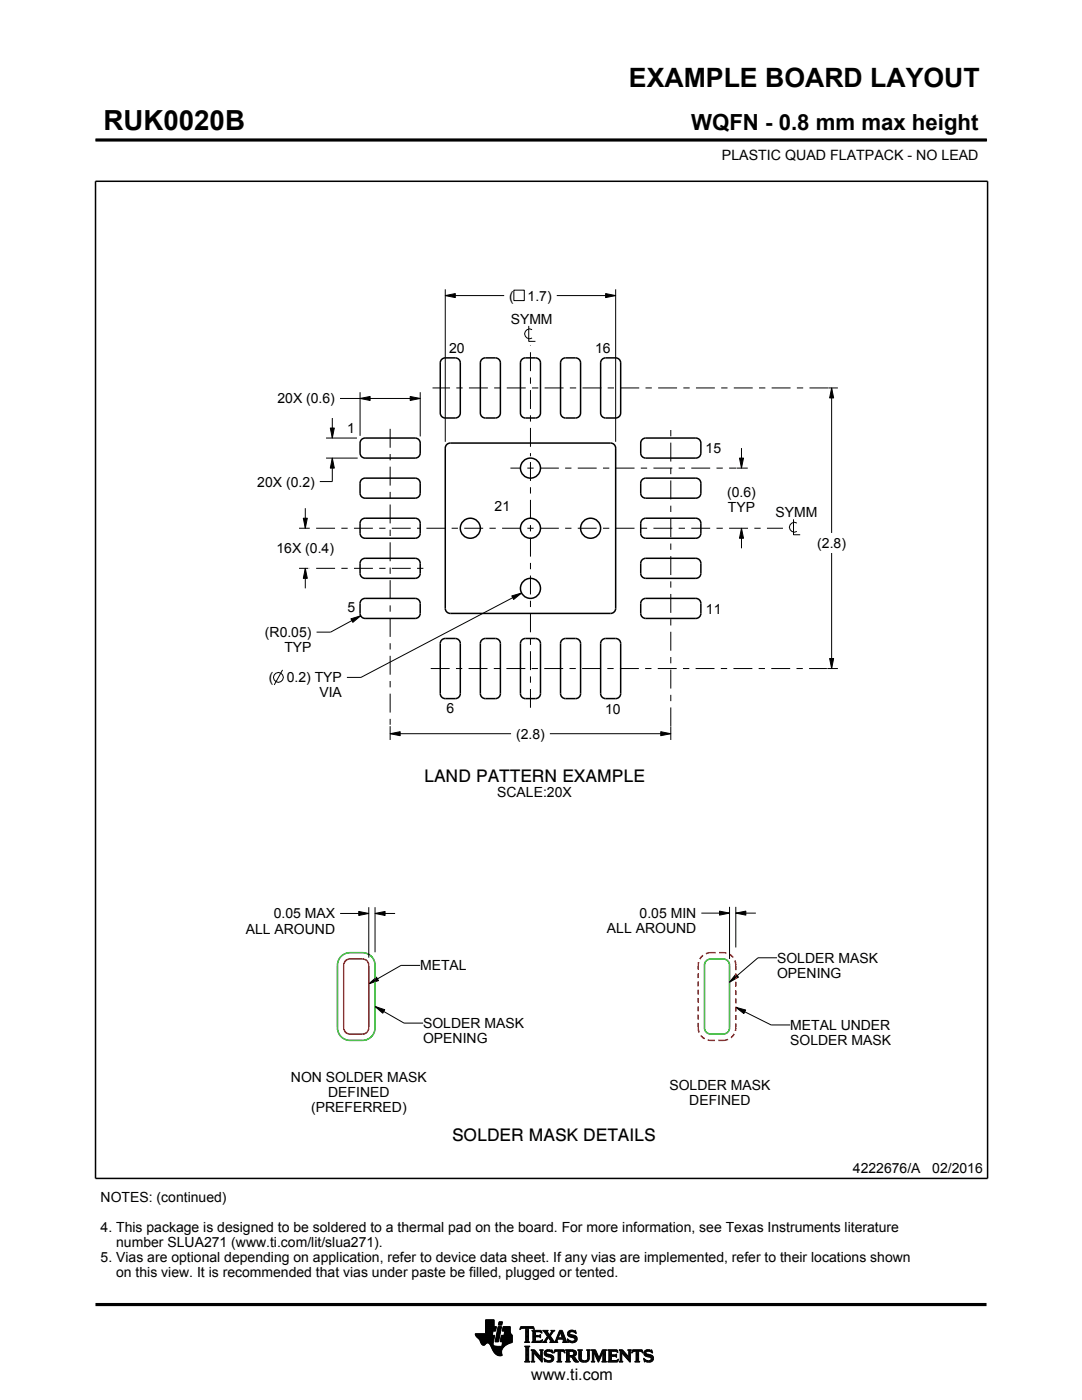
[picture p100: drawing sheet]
<svg xmlns="http://www.w3.org/2000/svg" width="216mm" height="279mm" viewBox="0 0 216 279" stroke-linecap="round" stroke-linejoin="round" font-family="sans-serif">
<defs><g id="words">
<text font-size="5.5" x="20.6" y="26">RUK0020B</text>
<text font-size="5.3" x="125.5" y="17.4">EXAMPLE BOARD LAYOUT</text>
<text font-size="4.4" x="137.9" y="26">WQFN - 0.8 mm max height</text>
<g font-size="3.5">
<text x="84.6" y="156">LAND PATTERN EXAMPLE</text>
<text x="90.2" y="227.6">SOLDER MASK DETAILS</text>
</g>
<text font-size="3.2" x="106" y="275.3">www.ti.com</text>
<g font-size="2.8">
<text x="144.1" y="32">PLASTIC QUAD FLATPACK - NO LEAD</text>
<text x="101.6" y="60">(</text>
<text x="105.3" y="60">1.7)</text>
<text x="101.9" y="64.6">SYMM</text>
<text x="89.6" y="70.4">20</text>
<text x="118.8" y="70.4">16</text>
<text x="55.4" y="80.5">20X (0.6)</text>
<text x="69.2" y="86.3">1</text>
<text x="140.8" y="90.5">15</text>
<text x="51.3" y="97.1">20X (0.2)</text>
<text x="98.7" y="101.9">21</text>
<text x="145.1" y="99.1">(0.6)</text>
<text x="145.2" y="102.1">TYP</text>
<text x="154.7" y="103.2">SYMM</text>
<text x="55.2" y="110.4">16X (0.4)</text>
<text x="163.1" y="109.4">(2.8)</text>
<text x="69.3" y="122.2">5</text>
<text x="140.9" y="122.5">11</text>
<text x="52.9" y="127.2">(R0.05)</text>
<text x="56.7" y="130.2">TYP</text>
<text x="53.6" y="136.2">(</text>
<text x="57.2" y="136.2">0.2) TYP</text>
<text x="63.7" y="139.2">VIA</text>
<text x="89.1" y="142.4">6</text>
<text x="120.7" y="142.4">10</text>
<text x="103" y="147.4">(2.8)</text>
<text x="99.2" y="159.1">SCALE:20X</text>
<text x="54.6" y="183.3">0.05 MAX</text>
<text x="127.6" y="183.2">0.05 MIN</text>
<text x="49" y="186.3">ALL AROUND</text>
<text x="121.1" y="186.2">ALL AROUND</text>
<text x="83.8" y="193.7">METAL</text>
<text x="155" y="192.1">SOLDER MASK</text>
<text x="155" y="195.1">OPENING</text>
<text x="84.4" y="205.2">SOLDER MASK</text>
<text x="84.4" y="208.2">OPENING</text>
<text x="157.7" y="205.6">METAL UNDER</text>
<text x="157.7" y="208.6">SOLDER MASK</text>
<text x="58" y="215.9">NON SOLDER MASK</text>
<text x="62.1" y="221.9">(PREFERRED)</text>
<text x="65.5" y="218.9">DEFINED</text>
<text x="133.6" y="217.5">SOLDER MASK</text>
<text x="137.5" y="220.5">DEFINED</text>
<text x="20.1" y="239.9">NOTES: (continued)</text>
<text x="170.2" y="234.2">4222676/A</text>
<text x="186" y="234.2">02/2016</text>
<text x="20.1" y="245.9">4. This package is designed to be soldered to a thermal pad on the board. For more information, see Texas Instruments literature</text>
<text x="20.1" y="251.9">5. Vias are optional depending on application, refer to device data sheet. If any vias are implemented, refer to their locations shown</text>
<text x="23.2" y="248.9">number SLUA271 (www.ti.com/lit/slua271).</text>
<text x="23.2" y="254.9">on this view. It is recommended that vias under paste be filled, plugged or tented.</text>
</g>
</g></defs>
<g fill="#000">
<path d="M88.8 59l2-.4v.8zM120.8 58.6l2 .4-2 .4zM71.8 79.5l2-.4v.8zM81.8 79.1l2 .4-2 .4zM165.9 77.4l.4 2h-.8zM65.9 85.4h.8l-.4 2zM66.3 91.4l.4 2h-.8zM147.6 91.4h.8l-.4 2zM60.5 103.4h.8l-.4 2zM60.9 113.4l.4 2h-.8zM102.1 118.9l2-.5-1.6 1.2zM148 105.4l.4 2h-.8z"/>
<path d="M70 123.5l2-.6-1.6 1.3zM165.5 131.4h.8l-.4 2zM77.8 146.4l2-.4v.8zM131.8 146l2 .4-2 .4zM71.6 181.9l2 .4-2 .4zM73.6 196.4l1.5-1.4 .4 .7zM74.8 182.3l2-.4v.8zM143.6 181.8l2 .4-2 .4zM146.8 194.4l.6 .6-1.8 1zM146.8 182.2l2-.4v.8zM74.8 200.9l2 .6-.4 .7zM146.8 201l2 .6-.4 .7z"/>
</g>
<g fill="none" stroke="#000" stroke-width=".2">
<path d="M19.1 27.9h177.7M196.8 27.7v.5M88.8 59l2-.4v.8zM88.8 57.7v30.5M88.8 59h11.8M102.5 57.9h2.1v2.1h-2.1zM111.1 59h11.7M120.8 58.6l2 .4-2 .4zM122.8 57.7v30.5M67.8 79.5h16M71.8 79.5l2-.4v.8zM71.8 78.3v8.7"/>
<path d="M81.8 79.1l2 .4-2 .4zM83.8 78.3v8.8M105.5 65v3.1h1.3M106.2 65.8a.98 .98 0 0 0-1.5 .8 .98 .98 0 0 0 1.5 .9M165.3 77.4h1.9M165.9 77.4l.4 2h-.8zM165.9 77.4v29M65.1 87.4h6.1M65.1 91.4h6.3M65.9 85.4h.8l-.4 2zM66.3 91.4l.4 2h-.8zM66.3 83.4v4"/>
<path d="M66.3 91.4v4.7h-2.5M147 93.4h2.2M147.6 91.4h.8l-.4 2zM148 89.4v4M59.7 113.4h1.8M59.7 105.4h2.1M60.5 103.4h.8l-.4 2zM60.9 113.4l.4 2h-.8zM60.9 101.4v4M60.9 113.4v4M102.1 118.9l2-.5-1.6 1.2zM104.1 118.4l-32.1 16.8h-2.8"/>
<path d="M148 105.4l.4 2h-.8zM148 105.4v4M158.3 103.6v3.1h1.4M159 104.4a.98 .98 0 0 0-1.5 .8 .98 .98 0 0 0 1.5 .9M165.9 110.4v23M56.4 133.7l-1.7 3M70 123.5l2-.6-1.6 1.3zM72 122.9l-6 3.3h-2.8M165.1 133.4h2.1M165.5 131.4h.8l-.4 2zM77.8 146.4l2-.4v.8zM77.8 146.4h24.2"/>
<path d="M77.8 144.9v2.8M109.7 146.4h24.1M131.8 146l2 .4-2 .4zM133.8 145v2.7M67.9 182.3h5.7M71.6 181.9l2 .4-2 .4zM73.6 196.4l1.5-1.4 .4 .7zM73.6 181.1v10M74.8 182.3l2-.4v.8zM74.8 181.1v8.9M74.8 182.3h4M83.8 192.7h-3.8l-6.4 3.7"/>
<path d="M139.9 182.2h5.7M143.6 181.8l2 .4-2 .4zM145.6 181v10.4M146.8 182.2l2-.4v.8zM146.8 181v8.1M146.8 182.2h4M146.8 194.4l.6 .6-1.8 1zM155 191.1h-3.8l-5.6 4.9M74.8 200.9l2 .6-.4 .7zM74.8 200.9l5.8 3.3h3.8M146.8 201l2 .6-.4 .7zM146.8 201l7.1 3.6h3.8"/>
<path d="M94.8 266.2h3.5M94.8 266.3h3.5M94.9 266.4h3.3M94.9 266.5h3.8l-.2 1.2M94.9 266.5h3.8M95 266.6h3.7M95 266.7h3.7M95.1 266.8h3.6M95.2 266.9h3.4M95.3 267h3.3M95.4 267.1h3.2M95.5 267.2h3.1"/>
<path d="M95.6 267.3h3M95.7 267.4h2.8M95.7 267.5h2.8M95.7 267.5l.4 .7 .3 .3 .3-.1 .5-.4 .4 .1 .8 1.5M95.8 267.6h2.7M95.8 267.7h2.7M95.9 267.8h2.6M95.9 267.9h2.5M95.9 268h2.5M96 268h1.1M96 268.1h1M96.1 268.2h.8"/>
<path d="M96.1 268.3h.7M96.2 268.4h.6M96.3 268.4h.4M96.9 266.1h1.4M96.9 266h1.4M96.9 265.9h1.4M96.9 265.8h1.5M96.9 265.7h1.5M96.9 264.7l2.2 .1-.2 .9h-.5l-.2 .8M96.9 265.6h2M96.9 265.5h2M96.9 265.4h2"/>
<path d="M96.9 265.3h2.1M96.9 265.2h2.1M96.9 265.1h2.1M96.9 265h2.1M96.9 264.9h2.1M96.9 264.8h2.2M96.9 264.6h1.7M96.9 264.5h1.7M96.9 264.4h1.7M96.9 264.3h1.7M96.9 264.2h1.7M96.9 264.1h1.7"/>
<path d="M96.9 264h1.7M96.9 263.9h1.7M96.9 263.8h1.7M96.9 263.7h1.7M96.9 263.6h1.7M96.9 263.5h1.7M96.9 263.4h1.7M97.5 268h.9M97.6 268.1h.8M97.7 268.2h.7M97.7 268.3h.7M97.8 268.4h.6"/>
<path d="M97.9 268.5h.6M97.9 268.6h.7M98 268.7h1.1M98 268.8h2.6M98 268.8h2.5M98.1 268.9h2.3M98.1 269h2.3M98.1 269.1h2.2M98.2 269.2h2.1M98.2 269.2h2M98.2 269.3h2M98.3 269.4h1.9"/>
<path d="M98.3 269.5h1.8M98.4 269.6h1.7M98.4 269.6l.6 .7 .6 .3 .6-.1-.1-.7M98.4 268v.4l.3 .2 2 .1M98.5 269.7h1.6M98.5 267.7l-.1 .3M98.5 269.8h1.6M98.6 269.9h1.5M98.6 264.8v-1.4h-1.7v2.8h-2.1l.2 .5 .7 .8M98.6 270h1.5M98.7 270h1.4M98.8 270.1h1.3"/>
<path d="M98.8 267.7h.7M98.8 267.6h.7M98.8 267.5h.7M98.9 270.2h1.2M98.9 267.4h.7M98.9 267.3h.7M98.9 267.2h.7M98.9 267.1h.7M98.9 267h.7M98.9 270.3h1.3M99 266.9h.6M99 266.9h.7"/>
<path d="M99 266.8h.7M99 266.7h.7M99 266.6h.7M99 266.5h.7M99.1 270.4h1.1M99.1 266.4h.7M99.1 266.3h.7M99.1 266.2h.7M99.1 266.1h.7M99.1 266h.7M99.2 265.9h.7M99.2 265.8h.7"/>
<path d="M99.2 270.4h1M99.2 265.7h.7M99.2 265.6h.7M99.2 265.5h.7M99.3 265.4h.6M99.3 265.4h.7M99.3 265.3h.7M99.3 265.2h.7M99.3 265.1h.7M99.3 265h.7M99.4 270.5h.8M99.4 264.9h.7"/>
<path d="M99.4 264.8h.7M99.4 264.8h.7l-.6 3h-.7zM99.5 264.4h.6M99.5 264.3h.7M99.5 264.2h.7M99.5 264.1h.7M99.5 264h.7M99.5 263.9h.7M99.6 263.8h.7M99.6 263.8h.7l-.2 .7h-.7zM99.8 270.6h.1M99.8 267.7h2.4"/>
<path d="M99.8 267.6h2.4M99.8 267.5h2.4M99.9 267.4h2.3M99.9 267.3h2.3M99.9 267.2h2.3M99.9 267.1h2.3M99.9 267h2.3M99.9 266.9h2.3M100 266.9h2.2M100 266.8h2.2M100 266.7h2.2M100 266.6h2.2"/>
<path d="M100 266.5h2.2M100.1 268.6h.7M100.2 268.5h.7M100.2 268.4h.8M100.2 268.4h.9M100.2 268.3h1M100.2 268.2h1.2M100.2 265.6h1.6M100.2 268.1h1.4M100.2 265.5h1.6M100.2 268h1.6M100.3 265.4h1.5"/>
<path d="M100.3 268h1.7M100.3 267.9h1.9M100.3 265.3h1.5M100.3 267.8h1.9M100.3 265.2h1.5M100.3 265.1h1.5M100.3 265h1.5M100.4 264.9h1.4M100.4 264.8h1.4M100.6 266.5l.1-.8h-.5l.2-.9h1.4l.1 1.1 .3 .6v1.4l-1.3 .6M100.6 266.4h1.5M100.6 266.3h1.4"/>
<path d="M100.6 266.2h1.4M100.6 266.1h1.3M100.7 266h1.2M100.7 265.9h1.2M100.7 265.8h1.1M100.7 265.7h1.1M100.9 268.5l-.6 .6-.2 .7M102.2 266.5h-2.2l-.2 1.1 .1 .2h.4l-.2 .9M103.7 265.3h.1M103.8 265.2h.2M103.8 265h2.8M103.8 264.9h2.7"/>
<path d="M103.9 264.8h2.6M104.7 267.8h1M104.7 271.8h1.1M104.7 268.7h1M104.8 267.7h.7M104.8 271.7h.8M104.9 265.2h.6M104.9 268.9h.6M104.9 267.6h.6M104.9 267.5v-2.3l-.7-.1-.4 .3 .1-.6h2.6l.1 .6-.4-.3-.7 .1v2.3M104.9 267.5l-.2 .3M104.9 267.5h.6"/>
<path d="M104.9 267.4h.6M104.9 267.3h.6M104.9 267.2h.6M104.9 267.1h.6M104.9 267h.6M104.9 266.8h.6M104.9 266.7h.6M104.9 266.6h.6M104.9 266.5h.6M104.9 266.4h.6M104.9 266.3h.6M104.9 266.2h.6"/>
<path d="M104.9 266.1h.6M104.9 265.9h.6M104.9 265.8h.6M104.9 265.7h.6M104.9 265.6h.6M104.9 265.5h.6M104.9 265.4h.6M104.9 265.3h.6M104.9 271.5h.6M104.9 269h.6M104.9 271.4h.6M104.9 271.4v-2.4l-.2-.4h1.1l-.3 .4v2.4"/>
<path d="M104.9 271.4l-.2 .4h1.1l-.3-.4M104.9 271.3h.6M104.9 271.2h.6M104.9 271.1h.6M104.9 271h.6M104.9 270.9h.6M104.9 270.8h.6M104.9 270.6h.6M104.9 270.5h.6M104.9 270.4h.6M104.9 270.3h.6M104.9 270.2h.6"/>
<path d="M104.9 270.1h.6M104.9 270h.6M104.9 269.9h.6M104.9 269.8h.6M104.9 269.6h.6M104.9 269.5h.6M104.9 269.4h.6M104.9 269.3h.6M104.9 269.2h.6M104.9 269.1h.6M105.5 267.5l.2 .3M105.7 267.8h-1"/>
<path d="M105.9 271.8h.8M105.9 269.4h.8M106.1 269.5h.7M106.1 267.8h2M106.1 271.7h.5M106.2 269.6h.7M106.2 271.5h.3M106.2 265.6h1.8M106.2 269.8h.8M106.2 271.4h.3M106.2 269.8l-.3-.4h.8l1.2 1.4M106.2 271.4l-.3 .4h.8l-.2-.4"/>
<path d="M106.2 271.3h.3M106.2 271.2h.3M106.2 271.1h.3M106.2 271h.3M106.2 270.9h.3M106.2 270.8h.3M106.2 270.6h.3M106.2 270.5h.3M106.2 270.4h.3M106.2 270.3h.3M106.2 270.2h.3M106.2 270.1h.3"/>
<path d="M106.2 270h1M106.2 269.9h.9M106.2 269.8v1.6M106.3 267.7h1.8M106.3 265.7h1.8M106.3 267.6h.6M106.3 265.8h.6M106.3 267.5l-.2 .3M106.3 267.5h.5M106.3 267.4h.5M106.3 267.3h.5M106.3 267.2h.5"/>
<path d="M106.3 267.1h.5M106.3 267h.5M106.3 266.8h.5M106.3 266.7h1.6M106.3 266.6h1.6M106.3 266.5h.5M106.3 266.4h.5M106.3 266.3h.5M106.3 266.2h.5M106.3 266.1h.5M106.3 265.9h.5M106.4 265.2h.2"/>
<path d="M106.5 270h.1M106.5 270v1.4M106.5 265.3h.1M106.6 270.1h.7M106.7 270.2h.7M106.8 270.3h.7M106.8 265.9l.1-.1h.7l.6 .2-.2-.5h-1.9l.2 .3v1.7M106.8 265.9v.6h.8l.3-.2v.7l-.3-.2h-.8l.1 .8h.9l.5-.2M106.9 270.4h.7M107 270.5h.7M107.1 270.6h.7M107.2 270.8h1"/>
<path d="M107.3 270.9h.9M107.4 271h.8M107.5 271.1h.7M107.6 271.2h.6M107.6 266.5h.3M107.7 271.3h.5M107.7 269.4h.7M107.7 266.8h.2M107.7 267.6h.5M107.8 266.4h.1M107.8 271.4h.4M107.8 267h.1"/>
<path d="M107.8 265.8h.3M107.8 269.5h.5M107.9 271.5h.3M107.9 269.6h.3M107.9 269.8h.3M107.9 270.6h.3M107.9 270.5h.3M107.9 270.4h.3M107.9 270.3h.3M107.9 270.2h.3M107.9 270.1h.3M107.9 270h.3"/>
<path d="M107.9 269.9h.3M107.9 269.8v1M108 271.7h.2M108 265.9h.1M108 267.5h.2M108.1 271.8h.1M108.1 266.1h.1M108.2 267.4h.1M108.2 269.8l.2-.4h-.7l.2 .4M108.2 269.8v2.1l-1.7-1.9M108.2 267.8h.9M108.3 267.4l-.2 .5-2-.1"/>
<path d="M108.3 265.6h1M108.5 267.7h.5M108.5 271.1l.2 .7 .2-.1 .6 .2 .7-.2 .3-.6M108.5 271.1h.1M108.5 265.7h.7M108.5 271.2h.2M108.6 271.3h.2M108.6 270.1l.2 .5 1.1 .3 .1 .3-.1 .3h-.5l-.9-.4M108.6 270.1h.4M108.6 270h.4M108.6 270.2h.6M108.6 267.6h.4"/>
<path d="M108.6 271.4h.4M108.6 269.9h.4M108.6 270.3h1M108.6 265.8h.7M108.6 271.5h.8M108.6 269.8h.5M108.7 271.7h1.5M108.7 270.4h1.3M108.7 267.5h.3M108.7 271.8h.1M108.7 265.9h.6M108.7 269.6h1.5"/>
<path d="M108.8 267.4h.3M108.8 270.5h1.5M108.8 266.1h.6M108.8 269.5h1.4M108.8 267.3h.4M108.9 266.2h.6M108.9 267.2h.4M108.9 266.3h.6M108.9 270.6h1.5M109 267.1h.3M109 270l.2 .2 1.1 .3 .2 .6M109 270l.1-.3h.4l.8 .3-.1-.6-.2 .1-.6-.1-.6 .2-.2 .5"/>
<path d="M109 266.4h1M109.1 271.8h.9M109.1 269.4h.7M109.1 267h.9M109.1 266.5h.8M109.1 267.8h-.9M109.2 266.8h.8M109.2 266.6h.6M109.2 266.7h.7M109.2 266.7l-.6 1-.4 .1M109.3 270.8h1.1M109.5 267.1h.6"/>
<path d="M109.6 267.2h.6M109.7 271.5h.7M109.7 267.3h.6M109.7 267.8l.2-.1-.5-.8-.4 .8 .1 .1M109.7 267.8h1.6M109.7 266.3h.4M109.7 267.4h.6M109.8 270.9h.7M109.8 266.2h.3M109.8 266.6l.9 1.2 1-2.3h.5l.8 2.1 .3 .2M109.8 267.5h.6M109.9 266.1h.3"/>
<path d="M109.9 269.8h.4M109.9 267.6h.6M109.9 267.7h.7M109.9 271.4h.5M109.9 265.9h.4M110 271h.5M110 265.6h.7M110 265.9l.1-.2-.2-.2h.8l-.9 1.1M110 265.9l-.4 .5-.4-.6 .2-.3h-1.1l.9 1.2M110 271.3h.5M110 265.8h.4M110 271.1h.5"/>
<path d="M110 271.2h.5M110.1 269.4h.1M110.1 265.7h.4M110.1 269.9h.2M110.2 270h.1M110.5 270h.1M110.5 269.9h.2M110.5 269.8h.3M110.6 269.6h2.1M110.6 269.5h2M110.6 269.4h2M110.7 267.7h.5"/>
<path d="M110.8 267.6h.4M110.9 267.5h.3M110.9 267.4h.3M111 267.3h.3M111 267.2h1.8M111 267.1h1.8M111.1 267h.3M111.1 271.8h1M111.1 266.8h.4M111.2 266.7h.3M111.2 267.5v.3h.1M111.2 267.5l.1-.2h1l.1 .2"/>
<path d="M111.2 266.6h.3M111.3 266.5h.3M111.3 271.7h.6M111.3 266.4h.3M111.3 271.5h.6M111.3 267.8h-1.6M111.3 269.8h.6M111.4 266.3h.3M111.4 271.4h.5M111.4 270.1h.5M111.4 270h.5M111.4 269.9h.5"/>
<path d="M111.4 270.5h.5M111.4 270.4h.5M111.4 270.3h.5M111.4 270.2h.5M111.4 271.1h.5M111.4 271h.5M111.4 270.9h.5M111.4 270.8h.5M111.4 270.6h.5M111.4 271.4l-.1-1.7h-.4l-.4 .4 .2-.7h1.9l.1 .7-.4-.4h-.4v1.7M111.4 271.4l-.3 .4h1l-.2-.4M111.4 271.3h.5"/>
<path d="M111.4 271.2h.5M111.4 266.2h.3M111.4 266.1h.4M111.5 265.9h.9M111.5 265.8h.8M111.6 265.7h.7M111.6 265.6h.6M111.8 265.9l.4 1.1h-.8zM111.9 266.1h.5M111.9 266.2h.5M111.9 266.3h.6M112 266.4h.5"/>
<path d="M112 266.5h.6M112.1 266.6h.5M112.1 266.7h.6M112.1 266.8h.6M112.2 267h.5M112.2 267.8h1.1M112.3 267.3h.6M112.3 267.4h.6M112.4 267.5h.6M112.4 267.5v.3h-.2M112.4 269.8h.3M112.4 267.6h.6"/>
<path d="M112.4 267.7h.7M112.6 269.9h.1M112.6 270h.2M112.8 271.8h1M112.8 269.4h1.6M113 269.5h1.7M113 271.7h.7M113 269.6h1.9M113 271.5h.6M113 269.8h.6M113 271.4h.6M113 271.4l-.2 .4h1l-.2-.4"/>
<path d="M113 271.3h.6M113 271.2h.6M113 271.1h.6M113 271h.6M113 270.9h.6M113 270.8h1.5M113 270.6h1.6M113 270.5h1.8M113 270.4h.6M113 270.3h.6M113 270.2h.6M113 270.1h.6"/>
<path d="M113 270h.6M113 269.9h.6M113 269.8v1.6M113 269.8l-.2-.4h1.5l.6 .2 .1 .5M113.2 267.3h.2M113.2 267.4h.3M113.2 266.2l.3 .5 1 .3 .2 .3M113.2 266.2h.5M113.2 266.3h.6M113.2 266.1h.5M113.3 267.5h.3M113.3 267.8h-1.1"/>
<path d="M113.3 266.4h.9M113.3 265.9h.4M113.3 267.6h.6M113.3 266.5h1.3M113.3 267.7h1.6M113.3 265.8h.5M113.3 267.8h.2M113.4 266.6h1.5M113.4 265.7h1.5M113.5 266.7h1.5M113.5 265.6h1.4M113.6 269.9l.1-.2h.5l.3 .4"/>
<path d="M113.6 269.9v.6M113.7 267.8h1.1M113.8 266.8h1.3M113.8 265.5h.6M114 268h.4M114.1 270.9h.6M114.2 271h.6M114.2 271.1h.7M114.3 271.2h.6M114.3 267h.8M114.3 269.8h.7M114.3 270.4h.6"/>
<path d="M114.4 271.3h.6M114.4 271.3l.4 .5h.7M114.4 271.3l-.3-.4-.5-.1v.6M114.4 270.7l1.1 1.1M114.4 270.7h.1M114.4 271.4h.7M114.4 269.9h.6M114.4 270.3h.6M114.5 267.6h.5M114.5 270.2h.5M114.5 270h.5M114.5 265.8h.4"/>
<path d="M114.5 270.1h.5M114.5 270.1l-.2 .3-.3 .1M114.5 271.5h.7M114.6 271.7h.7M114.6 267.1h.6M114.6 267.5h.5M114.7 267.2h.5M114.7 267.4h.5M114.7 265.9h.3M114.7 267.3h.5M114.7 271.8h.8M114.8 266.1h.2"/>
<path d="M114.9 266.2h.1M114.9 266.2l-.7-.4h-.4l-.1 .2 .1 .3 1.1 .4 .3 .5M114.9 266.2l-.1-.7-.2 .1-.5-.1-.6 .2-.3 .5M115 270.1l-.1 .4-.5 .2M115.2 267.2l-.3 .6-.7 .2-.6-.2-.2 .1-.2-.7 .9 .5 .4-.1 .2-.3M115.3 269.4h.9M115.4 269.5h.7M115.5 269.6h.5M115.5 269.8h.5M115.5 269.8v1.4l.4 .5 .6 .2 .6-.1 .4-.3 .1-.5M115.5 271h.5M115.5 270.9h.5"/>
<path d="M115.5 270.8h.5M115.5 270.6h.5M115.5 270.5h.5M115.5 270.4h.5M115.5 270.3h.5M115.5 270.2h.5M115.5 270.1h.5M115.5 270h.5M115.5 269.9h.5M115.5 271.1h.5M115.5 271.2h.5M115.5 271.3h.6"/>
<path d="M115.6 271.4h.6M115.7 271.5h.8M115.8 271.7h1.5M116 271l.2 .4 .5 .2 .4-.2 .2-.4M116 269.8l.2-.4h-.9l.2 .4M116 269.8v1.2M116 271.8h1.1M116.8 271.5h.6M117 269.4h.8M117.1 271.4h.4M117.2 269.5h.5M117.2 271.3h.4"/>
<path d="M117.2 269.6h.4M117.2 271.2h.4M117.2 271.1h.4M117.3 269.8h.3M117.3 271h.3M117.3 270.9h.3M117.3 270.8h.3M117.3 270.6h.3M117.3 270.5h.3M117.3 270.4h.3M117.3 270.3h.3M117.3 270.2h.3"/>
<path d="M117.3 270.1h.3M117.3 270h.3M117.3 269.9h.3M117.6 269.8l.2-.4h-.8l.2 .3 .1 1.3M117.6 269.8v1.2M118 271.8h.7M118 269.4h.8M118.1 269.5h.8M118.1 271.7h.5M118.2 269.6h.7M118.2 271.5h.3M118.2 269.8h.8"/>
<path d="M118.2 271.4h.3M118.2 271.4l-.2 .4h.7l-.2-.4M118.2 271.3h.3M118.2 271.2h.3M118.2 271.1h.3M118.2 271h.3M118.2 270.9h.3M118.2 270.8h.3M118.2 270.6h.3M118.2 270.5h.3M118.2 270.4h.3M118.2 270.3h.3"/>
<path d="M118.2 270.2h.3M118.2 270.1h.3M118.2 270h.9M118.2 269.9h.8M118.2 269.8v1.6M118.6 270.1h.5M118.6 270.2h.6M118.7 270.3h.5M118.7 270.4h.6M118.8 270.5h.5M118.8 270.6h.6M118.9 270.8h.5"/>
<path d="M118.9 270.9h.6M119 271h.8M119 271.1h.8M119.1 271.2h.6M119.1 271.3h.6M119.2 271.4h.4M119.2 271.5h.4M119.3 271.7h.2M119.3 271.8h.2M119.6 270.9h.3M119.6 270.8h.3M119.7 270.6h.3"/>
<path d="M119.7 270.5h.3M119.8 270.4h.3M119.8 270.3h.3M119.9 270.2h.3M119.9 270.1h.3M120 270h.8M120 269.9h.8M120 269.8h.8M120.1 271.8h1M120.1 269.6h.7M120.1 269.5h.8M120.2 269.4h.9"/>
<path d="M120.2 271.7h.7M120.3 271.5h.5M120.3 271.4h.5M120.3 271.4l-.2 .4h1l-.3-.4M120.3 271.4v-1.5l-.9 2-.9-2v1.5M120.3 271.3h.5M120.3 271.2h.5M120.3 271.1h.5M120.3 271h.5M120.3 270.9h.5M120.3 270.8h.5M120.3 270.6h.5"/>
<path d="M120.3 270.5h.5M120.3 270.4h.5M120.3 270.3h.5M120.3 270.2h.5M120.3 270.1h.5M120.8 269.8l.3-.4h-.9l-.7 1.6-.7-1.6h-.8l.2 .4M120.8 269.8v1.6M121.2 271.8h2M121.2 269.4h1.9M121.4 269.5h1.8M121.4 271.7h1.9M121.5 269.6h1.7"/>
<path d="M121.5 271.5h1.8M121.5 269.8h.5M121.5 271.4h.5M121.5 269.9h.5M121.5 269.8v1.6M121.5 269.8l-.3-.4h1.9l.2 .6M121.5 270.3h.5M121.5 270.2h.5M121.5 270.1h.5M121.5 270h.5M121.5 270.9h.5M121.5 270.8h.5"/>
<path d="M121.5 270.6h1.5M121.5 270.5h1.5M121.5 270.4h1.5M121.5 271.3h.5M121.5 271.2h.5M121.5 271.1h.5M121.5 271h.5M122.6 270.4l.4-.2v.7l-.2-.2h-.8v.8h.2M122.9 270.8h.1M122.9 270.3h.1M123 269.8h.3M123.1 271.4h.3"/>
<path d="M123.2 269.9h.1M123.3 270h.1M123.3 270l-.4-.3h-.8l-.1 .7M123.3 271.3h.1M123.4 271.2h.1M123.4 271.2l-.3 .3h-.4M123.4 271.2l-.2 .6h-2l.3-.4M123.5 271.8h.8M123.5 269.4h.7M123.6 269.5h.7M123.7 271.7h.5M123.7 269.6h.7"/>
<path d="M123.7 271.5h.4M123.7 269.8h.8M123.7 271.4h.4M123.7 271.4l-.2 .4h.8l-.2-.4M123.7 271.3h.4M123.7 271.2h.4M123.7 271.1h.4M123.7 271h.4M123.7 270.9h.4M123.7 270.8h.4M123.7 270.6h.4M123.7 270.5h.4"/>
<path d="M123.7 270.4h.4M123.7 270.3h.4M123.7 270.2h.4M123.7 270.1h.4M123.7 270h1M123.7 269.9h.9M123.7 269.8v1.6M124.1 270v1.4M124.1 270h.1M124.2 270.1h.6M124.2 270.2h.7M124.3 270.3h.7"/>
<path d="M124.4 270.4h.7M124.5 270.5h.7M124.6 270.6h.7M124.7 270.8h1.1M124.8 270.9h1M124.9 271h.9M125 271.1h.8M125.1 271.2h.7M125.2 271.3h.6M125.2 269.4h.8M125.3 271.4h.5M125.4 269.5h.5"/>
<path d="M125.4 271.5h.4M125.4 269.6h.4M125.5 269.8h.3M125.5 269.8l-.1 1-1.2-1.4h-.7l.2 .4M125.5 269.9h.3M125.5 270.2h.3M125.5 270.1h.3M125.5 270h.3M125.5 270.4h.3M125.5 270.3h.3M125.5 270.6h.3M125.5 270.5h.3"/>
<path d="M125.5 271.7h.3M125.6 271.8h.2M125.8 269.8l.2-.4h-.8l.3 .4M125.8 269.8v2.1l-1.7-1.9M126 270h.1M126.1 269.9h.1M126.1 269.8h.3M126.1 269.6h2.1M126.2 269.5h2M126.2 269.4h2M126.6 271.8h1.1M126.9 271.7h.6"/>
<path d="M126.9 271.5h.5M126.9 269.8h.5M126.9 271.4h.5M126.9 270.1h.5M126.9 270h.5M126.9 269.9h.5M126.9 270.5h.5M126.9 270.4h.5M126.9 270.3h.5M126.9 270.2h.5M126.9 271.1h.5M126.9 271h.5"/>
<path d="M126.9 270.9h.5M126.9 270.8h.5M126.9 270.6h.5M126.9 271.4v-1.7h-.5l-.3 .4 .1-.7h1.9l.2 .7-.4-.4h-.5v1.7M126.9 271.4l-.3 .4h1.1l-.3-.4M126.9 271.3h.5M126.9 271.2h.5M128 269.8h.3M128.1 269.9h.2M128.2 270h.1M128.4 271.1l.2 .7 .2-.1 .6 .2 .7-.2 .3-.6M128.4 271.1h.1"/>
<path d="M128.4 271.2h.2M128.5 271.3h.2M128.5 270.1l.1 .4 .5 .3M128.5 270.1h.4M128.5 270h.4M128.5 270.2h.6M128.5 271.4h.4M128.5 269.9h.4M128.5 270.3h1M128.5 271.5h.8M128.5 269.8h.5M128.6 271.7h1.5"/>
<path d="M128.6 270.4h1.3M128.6 271.8h.1M128.6 269.6h1.5M128.7 270.5h1.5M128.7 269.5h1.4M128.8 270.6h1.5M128.9 270l.1-.3h.4l.8 .3-.1-.6-.2 .1-.6-.1-.6 .2-.2 .5M128.9 270l.2 .2 1.1 .3 .2 .6M128.9 271.8h1M129 269.4h.7M129.1 270.8l.7 .2 .1 .4-.7 .1-.8-.4M129.2 270.8h1.1"/>
<path d="M129.6 271.5h.7M129.6 270.9h.8M129.8 269.8h.4M129.8 271.4h.5M129.9 271h.5M129.9 271.3h.5M129.9 271.1h.5M129.9 271.2h.5M129.9 269.4h.2M130 269.9h.2M130.1 270h.1"/>
<circle cx="55.5" cy="135.2" r=".98"/>
</g>
<g fill="none" stroke="#000" stroke-width=".3">
<path d="M19.1 36.2h178v199h-178zM88.1 71.7l.7-.3h2a1 1 0 0 1 1 1v10a1 1 0 0 1-1 1h-2a1 1 0 0 1-1-1v-10zM96.1 71.7l.7-.3h2a1 1 0 0 1 1 1v10a1 1 0 0 1-1 1h-2a1 1 0 0 1-1-1v-10zM104.1 71.7l.7-.3h2a1 1 0 0 1 1 1v10a1 1 0 0 1-1 1h-2a1 1 0 0 1-1-1v-10zM112.1 71.7l.7-.3h2a1 1 0 0 1 1 1v10a1 1 0 0 1-1 1h-2a1 1 0 0 1-1-1v-10zM120.1 71.7l.7-.3h2a1 1 0 0 1 1 1v10a1 1 0 0 1-1 1h-2a1 1 0 0 1-1-1v-10zM72.1 95.7l.7-.3h10a1 1 0 0 1 1 1v2a1 1 0 0 1-1 1h-10a1 1 0 0 1-1-1v-2zM72.1 87.7l.7-.3h10a1 1 0 0 1 1 1v2a1 1 0 0 1-1 1h-10a1 1 0 0 1-1-1v-2zM89.1 88.7l.7-.3h32a1 1 0 0 1 1 1v32a1 1 0 0 1-1 1h-32a1 1 0 0 1-1-1v-32zM128.1 95.7l.7-.3h10a1 1 0 0 1 1 1v2a1 1 0 0 1-1 1h-10a1 1 0 0 1-1-1v-2zM128.1 87.7l.7-.3h10a1 1 0 0 1 1 1v2a1 1 0 0 1-1 1h-10a1 1 0 0 1-1-1v-2zM72.1 119.7l.7-.3h10a1 1 0 0 1 1 1v2a1 1 0 0 1-1 1h-10a1 1 0 0 1-1-1v-2z"/>
<path d="M72.1 111.7l.7-.3h10a1 1 0 0 1 1 1v2a1 1 0 0 1-1 1h-10a1 1 0 0 1-1-1v-2zM72.1 103.7l.7-.3h10a1 1 0 0 1 1 1v2a1 1 0 0 1-1 1h-10a1 1 0 0 1-1-1v-2zM128.1 119.7l.7-.3h10a1 1 0 0 1 1 1v2a1 1 0 0 1-1 1h-10a1 1 0 0 1-1-1v-2zM128.1 111.7l.7-.3h10a1 1 0 0 1 1 1v2a1 1 0 0 1-1 1h-10a1 1 0 0 1-1-1v-2zM128.1 103.7l.7-.3h10a1 1 0 0 1 1 1v2a1 1 0 0 1-1 1h-10a1 1 0 0 1-1-1v-2zM88.1 127.7l.7-.3h2a1 1 0 0 1 1 1v10a1 1 0 0 1-1 1h-2a1 1 0 0 1-1-1v-10zM96.1 127.7l.7-.3h2a1 1 0 0 1 1 1v10a1 1 0 0 1-1 1h-2a1 1 0 0 1-1-1v-10zM104.1 127.7l.7-.3h2a1 1 0 0 1 1 1v10a1 1 0 0 1-1 1h-2a1 1 0 0 1-1-1v-10zM112.1 127.7l.7-.3h2a1 1 0 0 1 1 1v10a1 1 0 0 1-1 1h-2a1 1 0 0 1-1-1v-10zM120.1 127.7l.7-.3h2a1 1 0 0 1 1 1v10a1 1 0 0 1-1 1h-2a1 1 0 0 1-1-1v-10z"/>
<circle cx="105.8" cy="93.4" r="2"/>
<circle cx="93.8" cy="105.4" r="2"/>
<circle cx="105.8" cy="117.4" r="2"/>
<circle cx="105.8" cy="105.4" r="2"/>
<circle cx="117.8" cy="105.4" r="2"/>
</g>
<path d="M19 27.9h177.8M19 260.3h177.8" fill="none" stroke="#000" stroke-width=".63" stroke-linecap="butt"/>
<path d="M165.3 77.4h-79M77.8 85.6v59M85.9 133.4h79.1M133.8 145v-59.8" fill="none" stroke="#000" stroke-width=".2" stroke-dasharray="1.3 1.3 3.8 1.3" stroke-dashoffset="2.5" stroke-linecap="butt"/>
<path d="M105.8 91.1v-22.2M105.8 93.4h-4M105.8 93.4h41.1M83.8 105.4h-21.8M83.8 113.4h-22M83.8 113.4h1.3M105.8 105.4v35.8M105.8 105.4v-14.3M105.8 105.4h-22M105.8 105.4h50.4" fill="none" stroke="#000" stroke-width=".2" stroke-dasharray="1.3 1.3 3.8 1.3" stroke-dashoffset=".6" stroke-linecap="butt"/>
<path d="M141.8 190.1h2.5M141.8 190.1a2.5 2.5 0 0 0-2.5 2.5M146.8 192.6v12.5M146.8 192.6a2.5 2.5 0 0 0-2.5-2.5M139.3 205.1v-12.5M139.3 205.1a2.5 2.5 0 0 0 2.5 2.5M144.3 207.6h-2.5M144.3 207.6a2.5 2.5 0 0 0 2.5-2.5" fill="none" stroke="#f00" stroke-width=".3" stroke-dasharray="1 .7" stroke-linecap="butt"/>
<path d="M68.3 190.7l.4-.3a8.5 8.5 0 0 1 4.2-.2 2.5 2.5 0 0 1 1.9 2.4v12.5a2.5 2.5 0 0 1-2.5 2.5h-2.5a2.5 2.5 0 0 1-2.5-2.5v-12.5a2.5 2.5 0 0 1 1-1.9zM141.1 191.6l.7-.2h2.5a1.25 1.25 0 0 1 1.3 1.2v12.5a1.25 1.25 0 0 1-1.3 1.3h-2.5a1.25 1.25 0 0 1-1.2-1.3v-12.5v-.4z" fill="none" stroke="#00a600" stroke-width=".3"/>
<path d="M69.1 191.6l.7-.2h2.5a1.25 1.25 0 0 1 1.3 1.2v12.5a1.25 1.25 0 0 1-1.3 1.3h-2.5a1.25 1.25 0 0 1-1.2-1.3v-12.5v-.4z" fill="none" stroke="#f00" stroke-width=".3"/>
<use href="#words"/>
</svg>
